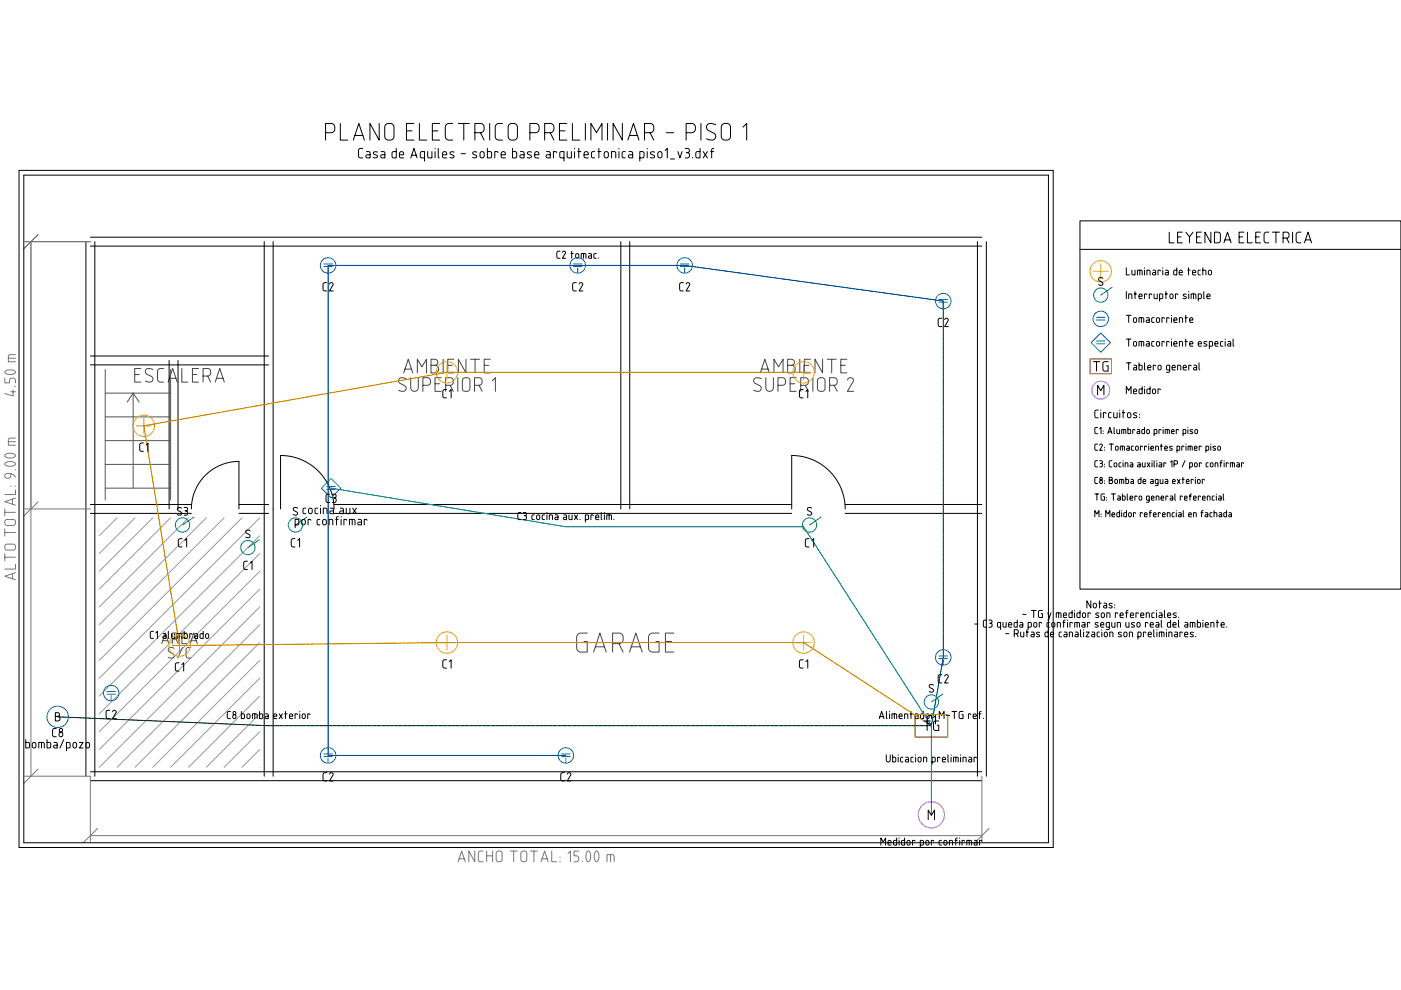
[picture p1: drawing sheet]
<svg xmlns="http://www.w3.org/2000/svg" width="297mm" height="210mm" viewBox="0 0 297 210" stroke-linecap="round" stroke-linejoin="round" font-family="sans-serif">
<g fill="none" stroke="#444" stroke-width=".21">
<path d="M28.6 79.4h.9M29.8 78.1h-1.2v2.9h1.2M32.4 78.4a.98 .98 0 0 0-1.6 .2l.2 .6 1.1 .6a.65 .65 0 0 1 .3 .8 .65 .65 0 0 1-.8 .4l-.8-.2M34.7 78.1h-.7a.64 .64 0 0 0-.6 .7v1.6a.64 .64 0 0 0 .6 .6h.7M38.5 78.1v2.9h1.3M40.8 79.4h1M42.1 78.1h-1.3v2.9h1.3M43.1 79.7h.9a.64 .64 0 0 0 .7-.6v-.3a.64 .64 0 0 0-.7-.7h-.9v2.9M44 79.7l.7 1.3M85.6 79.1l1-2.9 .9 2.9M85.9 78.3h1.4M88.5 79.1v-2.9l1 1.6 .9-1.6v2.9"/>
<path d="M91.4 77.5h.8a.81 .81 0 0 1 .8 .8 .81 .81 0 0 1-.8 .8h-.8v-2.9h.8a.64 .64 0 0 1 .6 .6 .64 .64 0 0 1-.6 .7M94 76.2v2.9M94.9 77.5h1M96.2 76.2h-1.3v2.9h1.3M98.8 76.2v2.9l-1.6-2.9v2.9M99.8 76.2h1.9M100.7 76.2v2.9M102.7 77.5h.9M103.9 76.2h-1.2v2.9h1.2M161.2 79.1l1-2.9 .9 2.9M161.5 78.3h1.4M164.1 79.1v-2.9l1 1.6 .9-1.6v2.9"/>
<path d="M167 77.5h.8a.81 .81 0 0 1 .8 .8 .81 .81 0 0 1-.8 .8h-.8v-2.9h.8a.64 .64 0 0 1 .6 .6 .64 .64 0 0 1-.6 .7M169.6 76.2v2.9M170.5 77.5h1M171.8 76.2h-1.3v2.9h1.3M174.4 76.2v2.9l-1.6-2.9v2.9M175.4 76.2h1.9M176.3 76.2v2.9M178.3 77.5h.9M179.6 76.2h-1.3v2.9h1.3M35.6 81l1-2.9 1 2.9M35.9 80.2h1.4M45.6 81l1-2.9 1 2.9"/>
<path d="M45.9 80.2h1.4M86.1 80.3a.98 .98 0 0 0-1.6 .2l.2 .7 1.1 .6a.65 .65 0 0 1 .3 .8 .65 .65 0 0 1-.8 .4l-.8-.3M87.1 80.1v2.1a.81 .81 0 0 0 .8 .8 .81 .81 0 0 0 .8-.8v-2.1M89.7 81.7h.9a.64 .64 0 0 0 .7-.7v-.3a.64 .64 0 0 0-.7-.6h-.9v2.9M92.2 81.4h1M93.5 80.1h-1.3v2.9h1.3M94.5 81.7h1a.64 .64 0 0 0 .6-.7v-.3a.64 .64 0 0 0-.6-.6h-1v2.9M95.5 81.7l.6 1.3M97.1 80.1v2.9M98.2 80.3l.8-.2a.64 .64 0 0 1 .6 .6v1.6a.64 .64 0 0 1-.6 .7h-.3a.64 .64 0 0 1-.7-.7v-1.6zM100.6 81.7h1a.64 .64 0 0 0 .6-.7v-.3a.64 .64 0 0 0-.6-.6h-1v2.9M101.6 81.7l.6 1.3"/>
<path d="M104.4 80.7l.6-.6v2.9M161.4 80.3a.98 .98 0 0 0-1.6 .2l.2 .7 1 .6a.65 .65 0 0 1 .4 .8 .65 .65 0 0 1-.8 .4l-.8-.3M162.4 80.1v2.1a.81 .81 0 0 0 .8 .8 .81 .81 0 0 0 .8-.8v-2.1M164.9 81.7h1a.64 .64 0 0 0 .7-.7v-.3a.64 .64 0 0 0-.7-.6h-1v2.9M167.5 81.4h1M168.8 80.1h-1.3v2.9h1.3M169.8 81.7h.9a.64 .64 0 0 0 .7-.7v-.3a.64 .64 0 0 0-.7-.6h-.9v2.9M170.7 81.7l.7 1.3M172.3 80.1v2.9M173.5 80.3l.8-.2a.64 .64 0 0 1 .6 .6v1.6a.64 .64 0 0 1-.6 .7h-.3a.64 .64 0 0 1-.7-.7v-1.6zM175.9 81.7h1a.64 .64 0 0 0 .6-.7v-.3a.64 .64 0 0 0-.6-.6h-1v2.9M176.9 81.7l.6 1.3"/>
<path d="M179.7 80.6a.63 .63 0 0 1 .7-.5 .63 .63 0 0 1 .5 .7l-1.2 2.2h1.3M124.5 134.2h-1.3a.9 .9 0 0 0-.9 .9v2.3a.9 .9 0 0 0 .9 .9h1.3v-2.3h-.7M125.9 138.3l1.3-4.1 1.3 4.1M126.2 137.1h2M129.9 136.5h1.3a.9 .9 0 0 0 .9-.9v-.5a.9 .9 0 0 0-.9-.9h-1.3v4.1M131.2 136.5l.9 1.8M133.5 138.3l1.3-4.1 1.4 4.1M133.8 137.1h2M139.7 134.2h-1.3a.9 .9 0 0 0-.9 .9v2.3a.9 .9 0 0 0 .9 .9h1.3v-2.3h-.6M141.1 136h1.3M142.9 134.2h-1.8v4.1h1.8"/>
</g>
<g fill="none" stroke="#000" stroke-width=".21">
<path d="M4 36.1h219.3v143.6h-219.3zM5 37.1h217.3v141.6h-217.3zM69 28.1h1.2a.78 .78 0 0 0 .8-.7v-.4a.78 .78 0 0 0-.8-.8h-1.2v3.5M72.2 26.2v3.5h1.5M74.9 29.7l1.2-3.5 1.2 3.5M75.2 28.7h1.7M76.9 31.5h-.7l-.2 .4 .1 1.3 .2 .3h.6M77.7 32.1l.6 .1 .2 .3v1l-.8-.1-.1-.3 .1-.2 .8-.1M80 32.3l-.4-.1-.4 .1v.3l.7 .4 .1 .2-.3 .3-.6-.1M80.4 26.2v3.5l-2-3.5v3.5M80.8 32.1l.6 .1 .2 .3v1l-.8-.1-.1-.3 .1-.2 .8-.1M81.8 26.4l.4-.2h.5a.78 .78 0 0 1 .8 .8v1.9a.78 .78 0 0 1-.8 .8h-.3a.78 .78 0 0 1-.8-.8v-2z"/>
<path d="M84 31.5v2l-.7-.1-.2-.2 .1-.9 .2-.2h.6M84.7 32.8h.9l-.2-.6-.4-.1-.2 .2-.1 .9 .2 .3h.7M86.2 27.7h1.2M87.1 33.5l.7-2 .6 2M87.3 32.9h1M87.7 26.2h-1.5v3.5h1.5M88.9 26.2v3.5h1.6M90 33.5h-.6l-.2-.2-.1-.9 .2-.2 .7-.1v2.1M90.7 32.1v1.1l.3 .3h.6v-1.4M91.7 27.7h1.1M92.2 31.5v.1M92.2 32.1v1.4"/>
<path d="M92.9 31.5v1.8l.2 .2M93.2 26.2h-1.5v3.5h1.5M93.8 32.8h.9l-.2-.6-.3-.1-.3 .2-.1 .9 .3 .3h.6M96 26.2h-.8a.78 .78 0 0 0-.8 .8v1.9a.78 .78 0 0 0 .8 .8h.8M96.3 32.3l-.5-.1-.3 .1v.3l.7 .4 .1 .2-.3 .3-.6-.1M97.2 26.2h2.3M97.8 32.6h.9M98.3 26.2v3.5M100.7 28.1h1.2a.78 .78 0 0 0 .7-.7v-.4a.78 .78 0 0 0-.7-.8h-1.2v3.5M101.1 32.3l-.4-.1-.4 .1v.3l.7 .4 .1 .2-.3 .3-.6-.1M101.9 28.1l.7 1.6M101.9 32.3l.4-.2 .3 .3 .1 .7-.3 .3h-.4l-.2-.2z"/>
<path d="M103.3 31.5v2l.8-.1 .1-.2v-.9l-.2-.2h-.7M103.8 26.2v3.5M105.6 32.4l-.2-.3h-.5v1.4M106.2 32.8h.9l-.2-.6-.3-.1-.3 .2v.9l.2 .3h.6M106.6 26.2h-.8a.78 .78 0 0 0-.8 .8v1.9a.78 .78 0 0 0 .8 .8h.8M108 26.4l.4-.2h.5a.78 .78 0 0 1 .8 .8v1.9a.78 .78 0 0 1-.8 .8h-.4a.78 .78 0 0 1-.8-.8v-2zM108.7 31.5v2l.7-.1 .2-.2-.1-.9-.2-.2h-.6M110.3 32.1l.6 .1 .2 .3v1l-.8-.1-.1-.3 .1-.2 .8-.1M112.3 28.1h1.2a.78 .78 0 0 0 .8-.7v-.4a.78 .78 0 0 0-.8-.8h-1.2v3.5M112.7 32.3l-.4-.1-.4 .1v.3l.7 .4 .1 .2-.3 .3-.6-.1M113.4 32.8h.9l-.2-.6-.4-.1-.3 .2v.9l.2 .3h.7M115.5 28.1h1.2a.78 .78 0 0 0 .7-.7v-.4a.78 .78 0 0 0-.7-.8h-1.2v3.5"/>
<path d="M115.9 32.1l.6 .1 .2 .3v1l-.8-.1-.1-.3 .1-.2 .8-.1M116.7 28.1l.7 1.6M118 32.4l-.1-.3h-.6v1.4M118.6 27.7h1.2M119.6 33.5h-.6l-.3-.2v-.9l.2-.2 .7-.1v2.1M120.2 26.2h-1.6v3.5h1.6M120.2 32.1l.1 1.1 .3 .3h.5v-1.4M121.4 26.2v3.5h1.5M121.8 31.5v.1M121.8 32.1v1.4M122.5 32.1h.7M122.7 31.5v2"/>
<path d="M123.8 32.8h.9l-.2-.6-.3-.1-.3 .2-.1 .9 .3 .3h.6M124.1 26.2v3.5M125.3 29.7v-3.5l1.2 1.9 1.1-1.9v3.5M126.1 32.1l-.5 .1-.2 .3 .1 .8 .6 .2M126.7 32.1h.7M127 31.5v2M128.2 32.3l.4-.2 .4 .3v.7l-.3 .3h-.3l-.3-.2zM128.8 26.2v3.5M129.7 33.5v-1.4l.8 .2 .1 1.2M131.2 31.5v.1M131.2 32.1v1.4M131.9 26.2v3.5l-1.9-3.5v3.5"/>
<path d="M132.6 32.1l-.5 .1-.2 .3 .1 .8 .6 .2M133.1 29.7l1.2-3.5 1.2 3.5M133.4 32.1l.5 .1 .2 .3v1l-.7-.1-.2-.3 .2-.2 .7-.1M133.5 28.7h1.6M135.7 33.5h.6l.2-.2v-.9l-.1-.2-.7-.1v2.1M136.7 28.1h1.1a.78 .78 0 0 0 .8-.7v-.4a.78 .78 0 0 0-.8-.8h-1.1v3.5M137.2 31.5v.1M137.2 32.1v1.4M137.8 28.1l.8 1.6M138.8 32.3l-.4-.1-.4 .1v.3l.7 .4 .1 .2-.3 .3-.6-.1M139.6 32.3l.4-.2 .3 .3v.7l-.2 .3h-.4l-.2-.2zM141 31.9l.5-.4v2"/>
<path d="M141.3 28.1h1.5M142.1 33.7h.9M143.7 32.1l.5 1.4 .4-1.4M145.3 31.5h.6l.3 .4-.2 .3-.3 .2 .4 .2v.6l-.2 .3h-.6M145.5 28.1h1.1a.78 .78 0 0 0 .8-.7v-.4a.78 .78 0 0 0-.8-.8h-1.1v3.5M145.5 32.4h.2M146.9 33.4v.1M148.4 31.5v2l-.7-.1-.2-.2 .1-.9 .2-.2h.6M148.6 26.2v3.5M149.1 32.1l.9 1.4M150 32.1l-.9 1.4M150.7 32.1h.6"/>
<path d="M151.3 31.5h-.3l-.1 .2v1.8M151.7 26.5a1.3 1.3 0 0 0-1.8 .1 .78 .78 0 0 0 .3 1.1l1.1 .5a.84 .84 0 0 1 .3 1.2 .84 .84 0 0 1-1.2 .2l-.6-.2M153.2 26.4l.4-.2h.5a.78 .78 0 0 1 .8 .8v1.9a.78 .78 0 0 1-.8 .8h-.4a.78 .78 0 0 1-.8-.8v-2zM157.5 27l.8-.8v3.5M18.2 51.2v113.4M19.2 52.2h189M19.2 50.3h189M20.1 51.2v113.4M56 51.2v113.4M57.9 51.2v113.4M69.3 59.9l-.6 .1-.2 .3v1.2l.3 .2h.5M118.7 53.3h-.5l-.1 .3v1l.6 .2"/>
<path d="M119.2 53.5l.4-.2 .3 .3-.7 1.2h.7M121 53.8h.5M121.2 53.3v1.5M122.1 53.9l.4-.1 .2 .2v.5l-.2 .2-.4-.1zM122.2 59.9l-.6 .1-.2 .3 .1 1.2 .2 .2h.5M123.2 54.8v-1h1v1M123.7 53.8v1M124.8 53.8h.5l.1 .2v.8l-.6-.1v-.4h.6M126.4 53.8h-.4l-.1 .2 .1 .7 .4 .1M126.9 54.7v.1M131.6 51.2v56.7M133.5 51.2v56.7"/>
<path d="M144.9 59.9l-.6 .1-.2 .3v1.2l.3 .2h.5M207.2 51.2v113.4M209.1 51.2v113.4M229 46.8h68v78.1h-68zM229 52.9h68M233.8 59a.53 .53 0 0 0-.9 .1l.1 .4 .8 .4v.4a.57 .57 0 0 1-.9 .1M238.8 56.8v1.5h.7M240 57.3v.8l.2 .2h.4v-1M241.2 58.3v-1l.9 .1 .1 .9M241.7 57.3v1M242.7 56.8v.1M242.7 57.3v1"/>
<path d="M243.2 58.3v-1l.6 .1v.9M244.4 57.3h.5l.1 .2v.8l-.6-.1v-.4h.6M246 57.5l-.1-.2h-.4v1M246.5 56.8v.1M246.5 57.3v1M247.1 57.3h.5l.1 .2v.8l-.6-.1v-.4h.6M247.9 49.2v2.3h1M249.5 56.8v1.5h-.5l-.2-.2 .1-.7 .6-.1M249.7 50.2h.7M250 57.8h.7l-.2-.5-.4 .1-.1 .7 .2 .2h.5M250.7 49.2h-1v2.3h1M251.4 49.2l.8 1v1.3"/>
<path d="M251.8 57.3h.5M252 56.8v1.5M252.8 57.8h.7l-.1-.5-.5 .1-.1 .7 .2 .2h.5M252.9 49.2l-.7 1M253.7 50.2h.8M254.5 57.3h-.4l-.1 .2v.7l.5 .1M254.7 49.2h-1v2.3h1M255 57.3l.6 .1 .1 .9M255 56.8v1.5M256.3 57.4l.3-.1 .2 .2 .1 .5-.2 .3-.5-.2zM256.7 49.2v2.3l-1.2-2.3v2.3M257.5 49.2h.8l.4 .3v1.6l-.3 .4h-.9z"/>
<path d="M259.5 51.5l.8-2.3 .7 2.3M259.7 50.9h1.1M262.7 50.2h.8M263.7 49.2h-1v2.3h1M264.5 49.2v2.3h1M266.2 50.2h.8M267.2 49.2h-1v2.3h1M269 49.2l-.7 .1-.3 .4 .1 1.5 .3 .3h.6M269.8 49.2h1.5M270.5 49.2v2.3M272 50.5l1.1-.2 .2-.6-.2-.3-1.1-.2v2.3M272.8 50.5l.5 1"/>
<path d="M274.1 49.2v2.3M275.8 49.2l-.7 .1-.3 .4 .1 1.5 .3 .3h.6M276.6 51.5l.7-2.3 .8 2.3M276.8 50.9h1.1M19.2 77.4h37.8M19.2 75.5h37.8M35.9 76.4v31.5M37.7 76.4v31.5M69.9 60.2l.4-.3 .3 .4-.7 1.4h.7M122.8 60.2l.4-.3 .4 .4-.8 1.4h.8M145.5 60.2l.4-.3 .4 .4-.8 1.4h.8M199.7 67.5h-.6l-.2 .4 .1 1.1 .2 .2h.5"/>
<path d="M200.3 67.8l.4-.3 .4 .4-.8 1.3h.8M231.8 76.7h1.4M232.5 76.7v2M235 76.7h-.8l-.3 .3-.1 1.3 .3 .3 .9 .1v-1.1h-.4M238.8 61.8v1.5M238.8 66.9h1M238.8 71.9h1M238.8 76.9h1M239.3 63.3v-1l.6 .1 .1 .9M239.3 66.9v1.5M239.3 71.9v1.5M239.3 76.9v1.5"/>
<path d="M240.4 77.4l.4 .1 .2 .2v.7h-.6v-.4l.6-.1M240.4 67.5l.3-.1 .3 .2v.5l-.2 .2-.5-.1zM240.4 72.5l.3-.1 .3 .2v.5l-.2 .3-.5-.2zM240.5 62.3h.5M240.6 61.8v1.5M241.5 62.8h.7l-.2-.4-.5 .1v.6l.2 .2h.5M241.5 68.4v-1h.9l.1 1M241.5 73.4v-1l.9 .1 .1 .9M241.5 76.9v1.5h.5l.2-.2-.1-.6-.6-.2M242 67.4v1M242 72.4v1M242.7 76.9v1.4l.1 .1"/>
<path d="M243.1 67.4h.4l.2 .2v.8l-.6-.1v-.4h.6M243.1 72.4h.4l.2 .2v.8l-.6-.1v-.3l.6-.1M243.2 62.5l-.2-.2h-.3v1M243.3 77.9h.7l-.1-.4-.5 .1-.1 .6 .2 .2h.5M244.2 62.5l-.1-.2h-.4v1M244.7 62.3v.8l.2 .2h.5v-1M244.7 67.4h-.4l-.1 .2v.7l.5 .1M244.7 72.4h-.4l-.1 .2v.7l.5 .1M245 77.6l-.1-.2h-.4v1M245.3 67.5l.3-.1 .2 .2 .1 .5-.2 .2-.5-.1zM245.3 72.5l.3-.1 .2 .2 .1 .5-.2 .3-.5-.2zM245.6 77.5l.3-.1 .3 .2v.6l-.2 .2-.5-.2z"/>
<path d="M245.9 63.3l.6-.1v-.7l-.1-.2h-.5v1.5M246.9 67.5l-.2-.1h-.3v1M246.9 72.6l-.2-.2h-.3v1M247 62.3h.5M247.2 61.8v1.5M247.9 67.5l-.1-.1h-.4v1M247.9 72.6l-.1-.2h-.4v1M248 78.4l-.6-.1-.1-.6 .2-.2 .5-.1v1.3l-.2 .2h-.5M248.1 62.4l.3-.1 .3 .2v.6l-.2 .2-.4-.2zM248.4 66.9h.1M248.4 67.4v1M248.4 71.9v.1"/>
<path d="M248.4 72.4v1M248.5 77.9h.7l-.2-.4-.4 .1-.1 .6 .2 .2h.5M248.9 67.9h.7l-.2-.5-.5 .1v.7l.2 .2h.5M248.9 72.9h.7l-.2-.4h-.5v.7l.2 .2h.5M249.7 78.4v-1l.6 .1 .1 .9M249.7 62.5l-.1-.2h-.4v1M250.1 68.4v-1l.6 .1v.9M250.1 73.4v-1l.6 .1v.9M250.9 77.9h.6l-.1-.4-.5 .1v.6l.1 .2h.5M251.2 67.4h.5M251.2 72.4h.5M251.4 66.9v1.5"/>
<path d="M251.4 71.9v1.5M251.5 62.4h-.6v.3l.6 .4-.2 .2h-.4M252 61.8v.1M252 62.3v1M252.2 67.9h.7l-.1-.5-.5 .1-.1 .7 .2 .2h.5M252.2 72.9h.7l-.1-.4h-.5l-.1 .7 .2 .2h.5M252.5 63.3v-1l1 .1v.9M252.5 77.6l-.1-.2h-.4v1M253 62.3v1M253.1 77.4l.5 .1 .1 .2v.7h-.6v-.4l.6-.1M254 63.3l.7-.1v-.7l-.1-.2h-.6v1.5M254 72.9h.7l-.1-.4h-.5v.7l.1 .2h.5"/>
<path d="M254.2 76.9v1.4l.2 .1M255.2 61.8v1.4l.2 .1M255.9 62.8h.7l-.2-.4-.4 .1-.1 .6 .2 .2h.5M255.9 72.5h-.6v.3l.6 .4-.2 .2-.5-.1M256.4 73.4l.6-.1 .1-.7-.2-.2h-.5v1.5M257.6 72.9h.6l-.1-.4h-.5v.7l.2 .2h.4M259.3 72.4h-.4l-.1 .2v.7l.5 .1M259.8 71.9v.1M259.8 72.4v1M260.3 72.4h.5l.1 .2v.8l-.5-.1v-.3l.5-.1M261.4 71.9v1.4l.2 .1M30.4 93.9l-.6 .1-.2 .3 .1 1.2 .2 .2h.5"/>
<path d="M31 94.3l.4-.4v1.8M94.7 82.6h-.6l-.2 .4v1.2l.3 .1 .5 .1M95.3 83l.3-.4v1.8M170.3 82.6h-.6l-.2 .4v1.2l.3 .1 .5 .1M170.9 83l.4-.4v1.8M232.7 83.7v-2l.7 1.1 .7-1.1v2M232.7 90.6l-.4 .1-.2 .2 .1 .9 .5 .1M232.7 94.1l-.4 .1-.2 .2 .1 .9 .5 .2M232.7 97.7h-.4l-.2 .3 .1 .8 .5 .2M232.9 86.9l-.6 .1-.2 .3 .1 1.1 .2 .2h.5M233.2 90.9l.2-.3v1.3M233.2 97.7h.4l.1 .3-.3 .3 .3 .1v.4l-.5 .2"/>
<path d="M233.2 94.4l.3-.2 .2 .2-.5 1.1h.5M233.3 98.3h.1M233.4 86.9v.1M233.4 87.5v1.1M233.9 91.4h.1M233.9 91.9h.1M234.2 94.9v.1M234.2 95.4v.1M234.2 98.4v.1M234.2 98.9v.1M234.5 87.7l-.1-.2h-.5v1.1M234.9 91.9l.4-1.3 .5 1.3"/>
<path d="M235 91.6h.6M235.2 94.1h.9M235.6 87.5h-.4l-.2 .3 .1 .7 .5 .1M235.6 94.1v1.4M235.8 97.7h-.5l-.1 .3v.8l.6 .2M236.1 87.5v.9l.3 .2h.5v-1.1M236.2 90.6v1.2l.1 .1M236.3 98.2l.3-.1 .2 .2v.5l-.2 .2-.4-.2zM236.6 94.7l.2-.1 .3 .2v.4l-.2 .2-.4-.1zM236.8 91.1v.7l.2 .1h.4v-.8M237.4 86.9v.1M237.4 87.5v1.1"/>
<path d="M237.5 95.5v-.9l.8 .1 .1 .8M237.7 98.1h-.4l-.1 .2 .1 .6 .4 .1M237.8 91.9v-.8h.8l.1 .8M237.9 87.5h.6M238 94.6v.9M238.1 97.7h.1M238.1 98.1v.9M238.1 86.9v1.7M238.3 91.1v.8M238.6 99v-.9l.5 .1v.8M238.8 83.5v-1.5l.5 .8 .5-.8v1.5M238.9 94.6h.4l.1 .2v.7l-.5-.1v-.3l.5-.1"/>
<path d="M239.1 90.6v1.3h.5l.1-.7-.6-.1M239.1 87.6l.4-.1 .2 .2 .1 .6-.3 .2h-.2l-.2-.1zM239.7 98.1h.3l.2 .2v.7l-.5-.1v-.3h.5M240.3 83h.7l-.2-.5-.4 .1-.1 .7 .2 .2h.5M240.3 94.6h-.3l-.1 .2v.6l.4 .1M240.6 91.2l-.4-.1v.8M240.8 94.7l.3-.1 .2 .2v.4l-.1 .2-.4-.1zM241 87.6h-.6v.3l.5 .3 .1 .1-.2 .3-.5-.1M241.1 91.1h.4l.1 .2v.6h-.5v-.3l.5-.1M241.2 98.1h.4l.2 .2v.7l-.6-.1v-.3h.6M241.6 87.8v.1M241.6 88.5v.1"/>
<path d="M242.2 82v1.5l-.6-.1-.1-.2v-.6l.7-.1M242.2 98.1v.7l.2 .2h.4v-.9M242.2 94.7l-.4-.1v.9M242.7 82h.1M242.7 82.5v1M242.7 90.6v1.3h-.5l-.1-.7 .6-.1M243.1 94.7l-.4-.1v.9M243.2 91.2l.3-.1 .2 .1v.5l-.2 .2-.4-.1zM243.2 98.1l.6 .9M243.6 94.1v.1M243.6 94.6v.9M243.8 98.1l-.6 .9"/>
<path d="M243.8 82v1.5l-.5-.1-.1-.2v-.6l.6-.1M244 95h.6l-.1-.4-.5 .1v.6l.2 .2h.4M244.3 97.7h.1M244.3 98.1v.9M244.4 82.6l.3-.1 .3 .2v.5l-.2 .3-.4-.2zM244.7 91.9l.6-.1-.1-.7h-.5v1.3M244.7 97.7v1.2l.1 .1M245 95.5v-.9l.6 .1v.8M245.3 97.7h.1M245.3 98.1v.9M245.8 98.1h.4l.1 .2v.7l-.5-.1v-.3h.5M246 82.6l-.1-.1h-.4v1"/>
<path d="M246.1 94.6h.4M246.2 91.2l-.5-.1v.8M246.2 94.1v1.4M246.6 90.6v.1M246.6 91.1v.8M246.9 95h.6l-.1-.4-.4 .1-.1 .6 .2 .2h.4M247 91.9v-.8h.9v.8M247.2 98.3l-.4-.2v.9M247.5 91.1v.8M248.2 98l.3-.3v1.3M248.4 91.5h.6l-.2-.4-.4 .1v.6l.1 .1h.5M248.6 94.7h-.6v.2l.5 .4-.1 .2-.4-.1"/>
<path d="M248.9 98.4l.7-.1v-.5l-.7-.1v1.3M249.5 95.5l.6-.1-.1-.8h-.5v1.3M249.8 91.2l-.4-.1v.8M250.8 91.9l.6-.1-.1-.7h-.5v1.3M251 94.7l-.4-.1v.9M251.2 97.7l-.6 1.3M251.5 94.1v.1M251.5 94.6v.9M251.9 90.6v.1M251.9 91.1v.8M251.9 95.5v-.9l.8 .1 .1 .8M252.2 99l.6-.1-.1-.8h-.5v1.3"/>
<path d="M252.3 94.6v.9M252.9 91.1l-.6 .1 .1 .2 .5 .4-.2 .1h-.4M253.2 95h.6l-.1-.4-.4 .1-.1 .6 .2 .2h.4M253.3 98.2l.3-.1 .2 .2v.5l-.1 .2-.4-.2zM253.4 91.2l.3-.1 .2 .1v.5l-.2 .2-.3-.1zM254.7 94.7l-.5-.1v.9M254.7 98.3l-.4-.2v.9M255.7 95.5l.5-.1v-.8h-.5v1.3M256.2 98.1h-.4l-.1 .2 .1 .6 .4 .1M256.7 98.2l.3-.1 .2 .2v.5l-.2 .2-.4-.2zM256.7 94.1v.1M256.7 94.6v.9"/>
<path d="M257.6 99v-.9l.6 .1v.8M257.7 94.7h-.5v.2l.5 .4-.2 .2-.3-.1M258.3 94.7l.2-.1 .2 .2 .1 .4-.2 .2-.4-.1zM258.7 98.1h.4M259.1 97.7l-.3 .2v1.1M259.5 97.7h.1M259.5 98.1v.9M260.4 98.3l-.4-.2v.9M260.9 99v-.9l.8 .1v.8M261.3 98.1v.9M262.3 98.1h.3l.2 .2v.7l-.5-.1v-.3h.5M263.7 98.3l-.5-.2v.9"/>
<path d="M19.2 108.9h21.4M19.2 107h21.4M38.5 107.7a.53 .53 0 0 0-.9 .2l.1 .3 .7 .5 .1 .3a.57 .57 0 0 1-.9 .1M38.6 114.2l-.6 .1-.2 .3 .1 1.2 .2 .2h.5M39.1 107.6h.5l.2 .4-.1 .2-.3 .1 .4 .2-.1 .5-.2 .2h-.4M39.2 114.6l.4-.4v1.8M39.2 108.3h.2M40.6 107.9l.2-2 .6-1.9 .9-1.7 1.2-1.5 1.6-1.3 1.7-.9 1.9-.6 2-.2v10.1M50.7 108.9h6.3M50.7 107h6.3M52.5 119h-.6l-.2 .4v1.1l.2 .2 .6 .1M53 112.5a.53 .53 0 0 0-.9 .2l.1 .3 .7 .4 .1 .4a.57 .57 0 0 1-.9 .1"/>
<path d="M53 119.4l.4-.4v1.8M59.5 107.9v-11.3l2.2 .2 2.1 .6 2 1.1 1.7 1.4 1.4 1.7 1.1 2 .6 2.1 .2 2.2M62.5 114.2l-.5 .1-.2 .3v1.2l.2 .2h.5M62.6 111.3l.7-.2 .1-.7-.2-.2-.6-.1v1.8M63.1 107.7a.53 .53 0 0 0-.9 .2l.1 .3 .7 .5v.3a.57 .57 0 0 1-.8 .1M63.1 114.6l.4-.4v1.8M64.1 110.2l.3-.1 .3 .3v.6l-.2 .3h-.3l-.2-.2zM64.8 107.7l-.4 .1-.2 .2 .1 .8 .5 .1M65.5 107.9l.4-.2 .3 .3v.6l-.2 .3h-.3l-.3-.2zM65.9 110.3l-.1-.2h-.5v1.2M67.4 107.7l-.5 .1-.1 .2v.8l.6 .1M67.8 110.1l-.4 .1-.2 .2 .1 .8 .5 .1"/>
<path d="M68 107.2h.1M68 107.7v1.2M68.5 110.2l.4-.1 .3 .3v.6l-.3 .3h-.3l-.2-.2zM68.6 108.9v-1.2l.7 .2v1M69.8 111.3v-1.2l.7 .2 .1 1M69.9 104.8h-.6l-.2 .4 .1 1.1 .2 .2h.5M70 107.7l.5 .1 .2 .2v.9l-.7-.1-.1-.2 .1-.2 .7-.1M70.5 104.8h.6l.2 .4-.1 .2-.3 .2 .3 .2v.5l-.2 .2h-.5M70.7 105.6h.2M70.8 108.9h97.1M70.8 107h97.1M71.2 110.1h.5"/>
<path d="M71.7 109.5l-.3 .3-.1 1.5M72.1 107.7l.5 .1 .2 .2v.9l-.7-.1-.1-.2 .1-.2 .7-.1M72.3 109.5v.1M72.3 110.1v1.2M73.4 107.7v1l.3 .2h.5v-1.2M73.5 110.3l-.1-.2h-.5v1.2M74.1 111.3v-1.2l1.1 .1 .1 1.1M74.7 110.1v1.2M74.8 107.7l.8 1.2M75.6 107.7l-.8 1.2M76 110.1h.5l.1 .3v.9l-.6-.1-.1-.2 .1-.2 .6-.1M76.1 108.8v.1"/>
<path d="M77.8 110.3l-.1-.2h-.5v1.2M110.5 108.7h-.5l-.2 .3v1l.7 .2M111 108.7h.5l.1 .3-.3 .3 .3 .2v.5l-.6 .2M111.1 109.3h.2M113.3 109.2h-.4l-.1 .2v.7l.5 .1M113.9 109.3l.3-.1 .2 .2v.5l-.2 .2-.4-.1zM115.5 109.2h-.4l-.1 .2v.7l.5 .1M116 108.7h.1M116 109.2v1M116.5 110.2v-1l.6 .1v.9M117.7 109.2h.5l.1 .2v.8l-.6-.1v-.4h.6M119.5 109.2h.5l.1 .2v.8l-.6-.1v-.4h.6"/>
<path d="M120.6 109.2v.8l.3 .2h.4v-1M121.8 109.2l.7 1M122.5 109.2l-.7 1M123 110.1v.1M124.1 110.2l.6-.2 .1-.6-.2-.2h-.5v1.5M125.8 109.3l-.1-.1h-.4v1M126.3 109.7h.7l-.2-.5-.5 .1v.7l.2 .2h.5M127.5 108.7v1.3l.1 .2M128.1 108.7h.1M128.1 109.2v1M128.6 110.2v-1h1l.1 1M129.1 109.2v1"/>
<path d="M130.2 110.1v.1M167.9 107.9v-11.3l2.2 .2 2.1 .6 2 1.1 1.7 1.4 1.4 1.7 1 2 .7 2.1 .2 2.2M171.5 114.2l-.5 .1-.2 .3v1.2l.2 .2h.5M172.1 107.7a.53 .53 0 0 0-.9 .2l.1 .3 .7 .5v.3a.57 .57 0 0 1-.8 .1M172.1 114.6l.4-.4v1.8M179.2 108.9h29M179.2 107h29M232.1 109.6v-1.3l.5 .7 .4-.7v1.3M232.1 104.7h.9M232.6 104.7v1.4M232.7 101.2h-.4l-.2 .3 .1 .9 .5 .1M233.4 109v.1"/>
<path d="M233.4 109.5v.1M234.2 104.7h-.5l-.2 .2-.1 .9 .2 .2 .6 .1v-.8h-.2M234.2 101.9v.1M234.2 102.5h.1M234.4 109.6v-1.3l.5 .7 .4-.7v1.3M234.6 105.5h.1M234.6 106v.1M235.2 101.8h.5l.2 .2v.3l-.3 .2h-.4v-1.3l.6 .1v.3l-.3 .2M235.6 104.7h.9M235.8 109.1h.5l-.1-.4-.4 .1v.6l.1 .2h.4M236.1 104.7v1.4M236.4 101.7l.3-.1 .2 .2v.5l-.1 .2-.4-.2z"/>
<path d="M237 105.2h.4l.1 .2v.7l-.5-.1v-.3l.5-.1M237.4 102.5v-.9l.8 .1 .1 .8M237.4 108.3v1.3h-.5l-.1-.8 .6-.1M237.8 101.6v.9M237.8 108.3h.1M237.8 108.7v.9M238 104.7v1.4l.4-.1 .1-.7-.5-.1M238.7 101.2v1.3h.5l.1-.7-.6-.2M238.8 108.3v1.3h-.4l-.1-.8 .5-.1M239 104.7v1.2l.1 .2M239.4 108.8l.2-.1 .3 .2v.4l-.2 .3-.4-.2zM239.6 105.6h.6l-.2-.4-.4 .1v.6l.1 .1 .5 .1"/>
<path d="M239.8 101.6l.4 .1 .1 .2v.6h-.5v-.4h.5M240.8 108.8l-.5-.1v.9M241.1 105.3l-.5-.1v.9M241.6 105.3l.2-.1 .3 .2v.4l-.2 .2-.4-.1zM241.9 101.2v1.3h-.5l-.1-.7 .6-.2M242.2 108.8l-.4-.1v.9M242.3 102.1h.6l-.1-.4-.4 .1-.1 .5 .2 .2h.4M242.6 109.1h.6l-.1-.4-.4 .1-.1 .6 .2 .2h.4M243.7 106.1l-.6-.2 .1-.7h.5v1.1l-.2 .2h-.4M243.7 108.7h.4M244 101.6l.4 .1 .1 .2v.6h-.5v-.4h.5M244.1 105.6h.6l-.1-.4-.4 .1-.1 .6 .2 .1 .4 .1"/>
<path d="M244.1 108.3l-.3 .1v1.2M244.5 109.1h.6l-.1-.4-.4 .1-.1 .6 .2 .2h.4M245.1 106.1v-.9l.6 .1v.8M245.5 102.5l-.5-.1 .1-.7 .4-.1v1.2l-.1 .2h-.5M246 101.6v.7l.2 .2h.4v-.9M246 108.8l-.4-.1v.9M246.2 105.6h.6l-.2-.4-.4 .1v.6l.1 .1 .5 .1M246.5 109.1h.5l-.1-.4-.4 .1v.6l.1 .2h.4M247.1 101.6l.4 .1 .1 .2v.6h-.5v-.4h.5M247.5 109.6v-.9l.5 .1 .1 .8M247.6 105.3l-.4-.1v.9M248.1 105.2h.4l.2 .2v.7l-.5-.1v-.3l.5-.1"/>
<path d="M248.6 102.1h.6l-.2-.4-.4 .1v.5l.1 .2h.5M249 108.7h-.4l-.1 .2 .1 .6 .4 .1M249.1 104.7v1.2l.1 .2M249.4 108.3h.1M249.4 108.7v.9M249.6 101.6l.6 .9M249.9 108.7h.4l.1 .2v.7l-.5-.1v-.3l.5-.1M250.2 101.6l-.6 .9M250.6 101.6h.5M250.7 105.3l-.5-.1v.9M250.8 101.2v1.3M250.9 108.3v1.1l.1 .2"/>
<path d="M251.1 105.6h.6l-.1-.4-.4 .1-.1 .6 .2 .1 .4 .1M251.5 102.1h.6l-.1-.4-.4 .1-.1 .5 .2 .2h.4M252 109.1h.6l-.1-.4-.4 .1-.1 .6 .2 .2h.4M252.2 105.2h.4M252.6 104.7l-.3 .2v1.2M253 101.8l-.4-.2v.9M253 105.6h.6l-.1-.4-.4 .1-.1 .6 .2 .1 .4 .1M253 109.6v-.9l.6 .1v.8M253.4 101.2v.1M253.4 101.6v.9M254 101.7l.2-.1 .2 .2 .1 .5-.2 .2-.4-.2zM254.5 105.3l-.4-.1v.9"/>
<path d="M254.6 108.7h.5M254.9 105.6h.6l-.1-.4-.4 .1v.6l.1 .1 .4 .1M255.1 108.3l-.3 .1v1.2M255.4 101.8l-.5-.2v.9M255.6 108.7h.3l.2 .2v.7l-.5-.1v-.3l.5-.1M256 106.1v-.9l.5 .1 .1 .8M257 108.7h-.4l-.1 .2 .1 .6 .4 .1M257.4 108.7l.6 .1v.8M257.4 108.3v1.3M257.4 105.2h-.3l-.1 .2v.6l.4 .1M257.9 104.7v.1M257.9 105.2v.9"/>
<path d="M258.4 105.2h.4l.1 .2v.7l-.5-.1v-.3l.5-.1M258.5 108.7h.4l.1 .2v.7l-.5-.1v-.3l.5-.1M259.4 104.7v1.2l.1 .2M260.1 108.3v1.3h-.5l-.1-.8 .6-.1M260.6 108.7h.3l.2 .2v.7l-.5-.1v-.3l.5-.1M32.5 133.8l-.5 .1-.1 .3v1l.6 .2M33 134.2l.4-.4v1.6M34.6 134.4h.4l.2 .2v.8l-.6-.1v-.4h.6M35.7 133.8v1.4l.2 .2M36.4 134.4v.8l.2 .2h.4v-1M37.5 135.4v-1h1v1M38 134.4v1"/>
<path d="M39 133.8v1.6l.6-.1 .1-.2v-.6l-.7-.1M40.7 134.5l-.1-.1h-.4v1M41.3 134.4h.4l.2 .2v.8l-.6-.1v-.4h.6M43.1 133.8v1.6l-.6-.1-.1-.2v-.6l.7-.1M43.7 134.5l.3-.1 .2 .2 .1 .5-.3 .2-.4-.1zM94.7 139.9h-.6l-.2 .4v1.2l.3 .1 .5 .1M170.3 139.9h-.6l-.2 .4v1.2l.3 .1 .5 .1M206.7 132.3h.7M209.2 131.5h-.5l-.2 .3v1l.7 .2M209.7 131.5h.5l.1 .3-.3 .3 .3 .2v.5l-.6 .2M209.8 132.1h.2M212.1 133l-.6-.2v-.6l.1-.2h.5v1.5"/>
<path d="M212.7 132v.8l.2 .2h.4v-1M213.2 134.3h.7M213.8 132.5h.7l-.1-.5-.5 .1-.1 .7 .2 .2h.5M215 134.3h.8v-.7l-.8-.1v1.5M215.6 134.3l.3 .7M215.7 131.5v1.5h-.6l-.1-.2v-.7l.7-.1M216.3 132h.4l.2 .2v.8l-.6-.1v-.4h.6M216.4 134v.8l.2 .2h.5v-1M216.9 130.3h.6M217.6 134h.5M217.7 133.5v1.5M218 133l.6-.2 .1-.6-.2-.2h-.5v1.5"/>
<path d="M218.7 129.4h1M218.7 134h.4l.1 .3v.7h-.5v-.4l.5-.1M219.2 129.4v1.5M219.3 132.1l.3-.1 .2 .2v.5l-.2 .3-.4-.2zM220.4 134.1h-.6v.3l.6 .4-.2 .2-.4-.1M220.8 132.1l-.1-.1h-.4v1M221 129.4h-.6l-.2 .2v1l.1 .3h.7v-.8h-.2M222.1 129.9l.4 1M222.2 133.5v1.5h-.5l-.1-.2v-.7l.6-.1M222.5 132h-.4l-.1 .2v.7l.5 .1M222.7 134.5h.7l-.1-.4-.5 .1-.1 .6 .2 .2h.5M222.8 129.9l-.5 1.4-.2 .1"/>
<path d="M223.1 132.1l.3-.1 .2 .2 .1 .5-.2 .3-.5-.2zM224 130.9v-1l.9 .1 .1 .9M224.2 133v-1l.6 .1v.9M224.5 129.9v1M225 134h-.3l-.2 .3 .1 .6 .4 .1M225.3 132h.5M225.5 130.4h.6l-.1-.4-.5 .1v.6l.1 .2h.5M225.6 134h.5l.1 .3v.7h-.6v-.4l.6-.1M225.8 131.5l-.3 .2v1.3M226.3 131.5v.1M226.3 132v1M226.7 135v-1l.7 .1v.9"/>
<path d="M227.3 129.4v1.5h-.5l-.2-.2 .1-.6 .6-.2M227.4 132.1l-.2-.1h-.3v1M227.8 129.4v.1M227.8 129.9v1M227.9 133v-1h.9l.1 1M228 134h.4l.2 .3v.7h-.6v-.4l.6-.1M228.4 132v1M229 129.4v1.5h-.5l-.2-.2 .1-.6 .6-.2M229.1 133.5v1.4l.1 .1M229.5 132h.4l.1 .2v.8l-.5-.1v-.4h.5M229.6 130l.3-.1 .2 .2 .1 .6-.2 .2-.5-.2zM229.7 133.5v.1"/>
<path d="M229.7 134v1M230.3 134h.6l-.6 1h.6M231.1 132.1l-.2-.1h-.4v1M231.2 130.1l-.1-.2h-.4v1M231.3 127.4v1.5l-.9-1.5v1.5M231.5 134h.4l.2 .3v.7h-.6v-.4l.6-.1M231.9 128l.3-.1 .2 .2 .1 .5-.2 .3-.5-.2zM232.9 132.1h-.7v.3l.6 .4-.2 .2-.4-.1M233 127.9h.5M233 130l-.6 .1v.2l.6 .4-.2 .2h-.5M233.1 134h-.4l-.1 .3v.6l.5 .1M233.1 127.4v1.5"/>
<path d="M233.4 132.5h.6l-.1-.5-.5 .1v.7l.1 .2h.5M233.6 130l.3-.1 .2 .2 .1 .6-.2 .2-.5-.2zM233.6 133.5v.1M233.6 134v1M234.1 127.9h.4l.1 .2v.8l-.5-.1v-.3l.5-.1M234.2 134.1l.3-.1 .3 .2v.6l-.2 .2-.5-.2zM234.7 130.9v-1l.6 .1v.9M235.2 133l-.6-.2-.1-.6 .2-.2h.5v1.3l-.2 .2h-.5M235.3 135v-1l.6 .1 .1 .9M235.7 132v.8l.3 .2h.4v-1M235.8 128h-.6v.3l.6 .4-.2 .2-.5-.1M236.3 128.2v.1"/>
<path d="M236.3 128.8v.1M236.9 133v-1l.6 .1 .1 .9M237 130.1l-.1-.2h-.4v1M237.5 130.4h.6l-.1-.4-.5 .1v.6l.2 .2h.4M237.8 134.1h-.6v.3l.6 .4-.2 .2-.5-.1M238.4 134.1l.3-.1 .2 .2v.6l-.2 .2-.4-.2zM238.7 129.9h.5M238.7 132v.8l.2 .2h.5v-1M239.2 129.4l-.4 .2v1.3M239.5 135v-1l.6 .1v.9M239.7 130.4h.6l-.1-.4-.5 .1v.6l.1 .2h.5M240.5 132.1h-.6v.3l.6 .4-.2 .2-.4-.1"/>
<path d="M241.1 132.1l.3-.1 .3 .2v.5l-.2 .3-.4-.2zM241.3 135l.6-.1v-.7l-.1-.2h-.5v1.5M241.3 130.1l-.1-.2h-.4v1M241.8 130.4h.7l-.1-.4-.5 .1v.6l.1 .2h.5M242.9 134.2l-.1-.2h-.4v1M243 130.9v-1l.7 .1v.9M243.4 132.1l-.2-.1h-.3v1M243.4 134.5h.7l-.1-.4-.5 .1-.1 .6 .2 .2h.5M243.9 132.5h.6l-.1-.5-.5 .1v.7l.1 .2h.5M244.6 133.5v1.4l.2 .1M244.7 129.9l-.4 .1-.1 .2v.6l.5 .1M245.1 132h.5l.1 .2v.8l-.6-.1v-.4h.6"/>
<path d="M245.2 129.4v.1M245.2 129.9v1M245.3 133.5v.1M245.3 134v1M245.8 135v-1l.9 .1 .1 .9M245.8 129.9l.4 .1 .2 .2v.7h-.6v-.4l.6-.1M246.2 131.5v1.3l.2 .2M246.3 134v1M246.9 129.4v1.4l.2 .1M247.3 133.5v.1M247.3 134v1M247.6 130.4h.6l-.1-.4-.5 .1v.6l.1 .2h.5"/>
<path d="M247.8 135v-1l.6 .1 .1 .9M248.2 131.5v1.5h-.6l-.1-.2v-.7l.7-.1M248.7 132.5h.7l-.2-.5-.5 .1v.7l.2 .2h.5M249.1 134h.4l.2 .3v.7h-.6v-.4l.6-.1M249.4 130l-.6 .1v.2l.6 .4-.2 .2h-.5M249.9 131.5v1.3l.1 .2M249.9 130.9h.1M250.7 134.2l-.2-.2h-.3v1M251.2 134.5h.6l-.1-.4-.5 .1v.6l.1 .2h.5M251.3 132h.4l.1 .2v.8l-.5-.1v-.4h.5M252.3 133v-1h1l.1 1M252.9 132v1"/>
<path d="M253 134.1h-.6v.3l.6 .4-.2 .2-.5-.1M253.5 134.9v.1M253.9 131.5v1.5h.5l.1-.2v-.7l-.6-.1M255 131.5v.1M255 132v1M255.5 132.5h.7l-.1-.5-.5 .1-.1 .7 .2 .2h.5M256.7 133v-1l.6 .1 .1 .9M257.9 132h.5M258.1 131.5v1.5M258.9 132.5h.7l-.2-.5-.4 .1-.1 .7 .2 .2h.5M260.1 132.9v.1M5.5 156.8v1.8h.6l.1-.3v-.7l-.7-.2"/>
<path d="M7 157.5l.3-.1 .3 .3v.6l-.2 .3h-.3l-.2-.3zM8.2 158.6v-1.2l1.1 .1 .1 1.1M8.8 157.4v1.2M10 156.8v1.8h.6l.2-.3-.1-.7-.7-.2M11.4 157.4h.5l.2 .3v.9l-.6-.1-.2-.2 .2-.2 .6-.1M11.7 151.9h.7l.3 .2v.5l-.5 .3h-.5v-1.8h.6l.3 .2v.4l-.4 .2M11.9 154.4l-.5 .1-.2 .3v1.2l.2 .2h.5M12.6 155.3l.4-.1 .2 .2 .1 .5-.2 .2-.3 .1-.2-.2zM13.5 156.8l-.8 1.8M14.1 158.6l.7-.2 .1-.7-.2-.3h-.6v1.8M15.6 157.5l.3-.1 .3 .3v.6l-.2 .3h-.3l-.2-.3zM16.8 157.4h.8l-.8 1.2h.8"/>
<path d="M18.3 157.5l.4-.1 .3 .3v.6l-.3 .3h-.3l-.2-.3zM23.3 150.6h-.6l-.2 .4v1.2l.3 .1 .5 .1M23.9 150.9l.4-.3 .3 .4-.7 1.4h.7M38 140.5l-.6 .1-.2 .3v1.2l.3 .2h.5M38.6 140.9l.3-.4v1.8M48.9 150.9h-.5l-.2 .3v1l.7 .2M51.2 150.9v1.5l.5-.1 .1-.2v-.6l-.6-.1M52.4 151.5l.3-.1 .3 .2v.5l-.2 .2-.4-.1zM53.5 152.4v-1h1v1M54 151.4v1M55 150.9v1.5l.6-.1 .1-.2v-.6l-.7-.1M56.3 151.4h.4l.2 .2v.8l-.6-.1v-.4h.6"/>
<path d="M58 151.9h.7l-.2-.5-.4 .1-.1 .7 .2 .2h.5M59.2 151.4l.7 1M59.9 151.4l-.7 1M60.4 151.4h.5M60.5 150.9v1.5M61.4 151.9h.6l-.1-.5-.5 .1v.7l.2 .2h.4M63.1 151.5l-.2-.1h-.4v1M63.6 150.9h.1M63.6 151.4v1M64.2 151.5l.3-.1 .2 .2v.5l-.2 .2-.4-.1zM65.7 151.5l-.1-.1h-.4v1M95.3 140.3l.3-.4v1.8"/>
<path d="M170.9 140.3l.4-.4v1.8M186.4 152.4l.5-1.5 .5 1.5M186.6 151.9h.7M187.9 150.9v1.3l.2 .2M188.6 150.9h.1M188.6 151.4v1M189.1 152.4v-1h.9l.1 1M189.6 151.4v1M190.6 151.9h.7l-.2-.5-.4 .1-.1 .7 .2 .2h.5M191.8 152.4v-1l.6 .1 .1 .9M193 151.4h.5M193.1 150.9v1.5"/>
<path d="M194.1 151.4h.4l.2 .2v.8l-.6-.1v-.4h.6M195.8 150.9v1.5l-.5-.1-.1-.2v-.6l.6-.1M195.9 152.9h1.3M196.4 151.5l.3-.1 .3 .2v.5l-.2 .2-.4-.1zM196.6 152.9v2M197.4 151.7l-.6 .1-.2 .3v1.2l.3 .2h.5M197.9 145.3a.53 .53 0 0 0-.9 .1l.1 .3 .8 .5v.4a.57 .57 0 0 1-.9 0M198 152.1l.4-.4v1.8M198 151.5l-.1-.1h-.4v1M199 152.9h-.7l-.3 .2-.1 1.4 .3 .3 .8 .1v-1.1h-.3M199.1 152.4v-1.5l.6 .8 .5-.8v1.5M199.7 143l-.6 .1-.2 .3 .1 1.2 .2 .2h.5"/>
<path d="M200.3 143.3l.4-.3 .4 .4-.8 1.4h.8M200.7 151.7h.6M201.8 150.9h1M202.3 150.9v1.5M204.2 150.9h-.6l-.2 .2v1l.1 .2 .7 .1v-.9h-.3M205.8 151.5l-.1-.1h-.4v1M206.3 151.9h.7l-.1-.5-.5 .1-.1 .7 .2 .2h.5M207.5 151.4h.5M208 150.9l-.3 .2v1.3M208.5 152.3v.1M19.2 165.5h189M19.2 163.6h189"/>
<path d="M69.3 163.8l-.6 .1-.2 .3v1.2l.3 .2h.5M69.9 164.1l.4-.3 .3 .4-.7 1.4h.7M119.7 163.8l-.6 .1-.2 .3v1.2l.3 .2h.5M120.3 164.1l.4-.3 .3 .4-.7 1.4h.7M186.8 179.2v-1.5l.5 .8 .5-.8v1.5M187.9 160v1.3l.4 .3 .4-.3 .1-1.3M188.3 178.7h.6l-.1-.5-.5 .1v.7l.1 .2h.5M189.3 160v1.6l.5-.1 .1-.2v-.6l-.6-.2M190.1 177.7v1.5h-.5l-.2-.2 .1-.7 .6-.1M190.4 160v.1M190.4 160.5v1.1M190.6 177.7v.1"/>
<path d="M190.6 178.2v1M191.4 160.5l-.3 .1-.2 .2 .1 .6 .4 .2M191.8 177.7v1.5h-.5l-.2-.2 .1-.7 .6-.1M192 160.5l.5 .1 .1 .2v.8l-.6-.1v-.4h.6M192.4 178.3l.3-.1 .2 .2 .1 .5-.2 .3-.5-.2zM193.6 160.5l-.3 .1-.2 .2 .1 .6 .4 .2M194 178.3l-.1-.1h-.4v1M194.1 160v.1M194.1 160.5v1.1M194.7 160.6h.3l.3 .2v.5l-.2 .2-.4-.2zM195.1 179.2l.7-.1v-.7l-.1-.2h-.6v1.5M195.8 161.6v-1.1l.6 .2 .1 .9"/>
<path d="M196.4 178.3l.3-.1 .2 .2 .1 .5-.2 .3-.5-.2zM196.8 173.8v-2l.7 1.1 .6-1.1v2M197.6 161.6l.7-.2v-.6l-.1-.2-.6-.1v1.6M198 178.3l-.1-.1h-.4v1M199.3 160.7l-.1-.1-.4-.1v1.1M199.6 178.2h-.4l-.1 .2v.7l.5 .1M199.8 161.1h.7l-.2-.5-.4 .1-.1 .7 .2 .1 .5 .1M200.2 178.3l.3-.1 .3 .2v.5l-.2 .3-.5-.2zM201 160v1.4l.1 .2M201.3 179.2v-1l.6 .1 .1 .9M201.6 160v.1M201.6 160.5v1.1"/>
<path d="M202.2 161.6v-1.1l.9 .1 .1 1M202.5 178.2h.5M202.7 160.5v1.1M203 177.7l-.4 .2v1.3M203.5 177.7v.1M203.5 178.2v1M203.7 160v.1M203.7 160.5v1.1M204.2 161.6v-1.1l.6 .2v.9M204.5 178.3l-.1-.1h-.4v1M205 179.2v-1l.9 .1 .1 .9M205.4 160.5l.5 .1 .1 .2v.8l-.6-.1v-.4h.6"/>
<path d="M205.5 178.2v1M206.6 178.2h.4l.2 .2v.8l-.6-.1v-.4h.6M207 160.7l-.1-.1-.4-.1v1.1M208.2 178.3l-.1-.1h-.4v1"/>
<circle cx="233.5" cy="101.5" r=".28"/>
<circle cx="233.5" cy="102.2" r=".34"/>
<circle cx="12.9" cy="154.8" r=".37"/>
<circle cx="49.7" cy="151.2" r=".32"/>
<circle cx="49.7" cy="151.9" r=".39"/>
</g>
<g fill="none" stroke="#999" stroke-width=".21">
<path d="M24.8 109.8l-3.8 3.8M28.6 109.8l-7.6 7.6M32.4 109.8l-11.4 11.3M36.2 109.8l-15.2 15.1M40 109.8l-19 18.9M43.7 109.8l-22.7 22.7M47.5 109.8l-26.5 26.4M51.3 109.8l-30.3 30.2M55.1 109.8l-34.1 34M55.1 113.6l-34.1 34M55.1 117.4l-34.1 34M55.1 121.1l-34.1 34"/>
<path d="M55.1 124.9l-34.1 34M55.1 128.7l-34.1 34M55.1 132.5l-30.3 30.2M55.1 136.2l-26.5 26.5M55.1 140l-22.7 22.7M55.1 143.8l-18.9 18.9M55.1 147.6l-15.1 15.1M55.1 151.4l-11.4 11.3M55.1 155.1l-7.6 7.6M55.1 158.9l-3.8 3.8M55.1 162.7h.1"/>
</g>
<g fill="none" stroke="#555" stroke-width=".21">
<path d="M22.3 78.3v27.7M36.2 78.3v27.7M22.3 98.5h13.9M22.3 93.4h13.9M22.3 88.4h13.9M22.3 83.4h13.9M28.2 83.4v20.1M28.2 83.4l-1.2 1.8M28.2 83.4l1.3 1.8M22.3 103.5h13.9M34.3 136.5l.7-2.3 .8 2.3M34.5 135.8h1.1"/>
<path d="M36.5 135.5l1.2-.2 .1-.6-.1-.3-1.2-.2v2.3M36.9 137.4a.74 .74 0 0 0-1.2 .3l.1 .4 1 .7 .1 .5a.79 .79 0 0 1-1.2 .1M37.3 135.5l.5 1M38.6 135.2h.7M38.7 137.3l-1 2.2M39.6 134.2h-1v2.3h1M40.3 136.5l.8-2.3 .7 2.3M40.5 137.3h-.8l-.3 .5 .1 1.5 .3 .2h.7M40.5 135.8h1.1"/>
</g>
<g fill="none" stroke="#777" stroke-width=".21">
<path d="M5.3 51.2h13.9M6.6 51.2v113.4M8.1 49.7l-3.1 3M1.1 78.7l.5-.2 .7-.1 .8 .2 .2 .3-.4 .4-.9 .1-.9-.3zM1.8 76h1.5M3.3 75.2h-1.2l-.3 .4v1.1h1.5M1 80.2v1h1l.1-.8 .4-.2 .7 .2 .1 .8M1.1 98.2l.5-.3h.7l.8 .2 .2 .3-.4 .4-.9 .1-.9-.3zM1.1 96.4l.5-.2 .7-.1 .8 .2 .2 .3-.4 .4-.9 .1-.9-.3zM1.8 93.6h1.5M2.3 83.1h1M2.8 82.7v1.2l-1.8-.5"/>
<path d="M3.2 99.6h.1M3.2 81.9h.1M3.3 92.9h-1.2l-.3 .4v1.1h1.5M1 107.9v1.5M1 112.2v1.5M1 117.4v1.5M1 118.1h2.3M1 112.9h2.3M1 108.6h2.3M1.2 115.5l.3-.1h1.5l.3 .3-.1 .6-.3 .3h-1.6l-.3-.4zM1.2 110.3l.3-.2 1.5 .1 .3 .3-.1 .6-.3 .3h-1.6l-.3-.4zM2.3 100.4v.6l-.3 .3-.6 .1-.3-.2v-.6l.4-.2 1.1 .1 .7 .6"/>
<path d="M2.3 103.1h.1M2.7 105.8v1.1M3.2 103.1h.1M3.3 119.7v1h-2.3M3.3 105.6l-2.3 .8 2.3 .7M3.3 103.8v1.1h-2.3M5.3 107.9h13.9M8.1 106.4l-3.1 3M2.7 121.6v1.1M3.3 121.4l-2.3 .8 2.3 .7M5.3 164.6h13.9v13.8M8.1 163.1l-3.1 3"/>
<path d="M19.2 177.2h189M20.7 175.7l-3.1 3M208.2 164.6v13.8M209.7 175.7l-3 3M97.1 182.7l.8-2.3 .7 2.3M97.3 182.1h1.1M100.7 180.4v2.3l-1.3-2.3v2.3M102.4 180.4l-.7 .1-.3 .4 .1 1.5 .3 .3h.6M103.2 180.4v2.3M103.2 181.5h1.2M104.4 180.4v2.3M105.3 180.6l.7-.1 .4 .3v1.5l-.3 .4h-.5l-.4-.3v-1.5z"/>
<path d="M108.2 180.4h1.5M108.9 180.4v2.3M110.6 180.6l.7-.1 .3 .3 .1 1.5-.3 .4h-.6l-.3-.3-.1-1.5zM112.4 180.4h1.6M113.2 180.4v2.3M114.7 182.7l.8-2.3 .7 2.3M114.9 182.1h1.1M117 180.4v2.3h1M118.7 181.7v.1M118.7 182.6v.1M120.4 180.9l.5-.5v2.3M122.7 180.4h-1v1.1h.7l.3 .5-.2 .6-.8 .1"/>
<path d="M123.5 182.6v.1M124.5 180.5h.4l.3 .8v.9l-.5 .5-.2-.2-.3-.6 .1-.9zM126.3 180.5h.4l.3 .8-.1 .9-.4 .5-.3-.2-.2-.6v-.9zM128.7 182.7v-1.5l1.4 .1 .1 1.4M129.5 181.2v1.5"/>
</g>
<path d="M197.5 153.9v18.9" fill="none" stroke="#099" stroke-width=".21"/>
<path d="M170.4 78.9h-75.6l-38.8 6.9M31.7 97.5l4.4 27M56 85.8l-25.5 4.5 1.2 7.2M36.1 124.6l2 12.3 18.6-.2M91.8 136.3l-35.1 .4M91.8 136.3l78.6-.1 27.1 17.7" fill="none" stroke="#cc8a00" stroke-width=".21"/>
<path d="M195.7 63.2l-50.5-6.9h-75.6v103.9h50.4M195.7 63.2l4.3 .6v75.6l-2.5 14.5" fill="none" stroke="#004c99" stroke-width=".21"/>
<path d="M70.2 103.5l38.3 6.3M108.5 109.8l11.5 1.9h50.4l27.1 42.2" fill="none" stroke="#008cba" stroke-width=".21"/>
<path d="M12.2 152l27.9 1.2M40.1 153.2l16.9 .7h140.5" fill="none" stroke="#008000" stroke-width=".21"/>
<g fill="none" stroke="#ffb000" stroke-width=".21">
<path d="M231.8 57.5h3.2M233.4 55.9v3.2M93.2 78.9h3.2M94.8 77.4v3.1M168.8 78.9h3.2M170.4 77.4v3.1M28.9 90.3h3.2M30.5 88.7v3.2M36.5 136.9h3.1M38.1 135.3v3.2M93.2 136.2h3.2M94.8 134.7v3.1"/>
<path d="M168.8 136.2h3.2M170.4 134.7v3.1"/>
<circle cx="233.4" cy="57.5" r="2.27"/>
<circle cx="94.8" cy="78.9" r="2.27"/>
<circle cx="170.4" cy="78.9" r="2.27"/>
<circle cx="30.5" cy="90.3" r="2.27"/>
<circle cx="38.1" cy="136.9" r="2.27"/>
<circle cx="94.8" cy="136.2" r="2.27"/>
<circle cx="170.4" cy="136.2" r="2.27"/>
</g>
<g fill="none" stroke="#00a651" stroke-width=".21">
<path d="M235.8 60.9l-2.4 1.7M41.1 109.6l-2.4 1.7M55 114.4l-2.4 1.7M65.1 109.6l-2.5 1.7M174.1 109.6l-2.5 1.7M199.9 147.2l-2.4 1.6"/>
<circle cx="233.4" cy="62.6" r="1.51"/>
<circle cx="38.7" cy="111.3" r="1.51"/>
<circle cx="52.6" cy="116.1" r="1.51"/>
<circle cx="62.6" cy="111.3" r="1.51"/>
<circle cx="171.6" cy="111.3" r="1.51"/>
<circle cx="197.5" cy="148.8" r="1.51"/>
</g>
<g fill="none" stroke="#06c" stroke-width=".21">
<path d="M68.7 56.5h1.8M68.7 55.9h1.8M69.6 56.8v1M121.6 56.5h1.8M121.6 55.9h1.8M122.5 56.8v1M144.3 56.5h1.8M144.3 55.9h1.8M145.2 56.8v1M199.1 64.1h1.8M199.1 63.5h1.8M200 64.4v1"/>
<path d="M231.3 72.6l2.1-2 2 2-2 2.1zM232.5 67.9h1.8M232.5 67.3h1.8M232.5 72.9h1.8M232.5 72.3h1.8M68.1 103.5l2.1-2 2 2-2 2zM69.3 103.7h1.8M69.3 103.2h1.8M199.1 139.6h1.8M199.1 139.1h1.8M200 140v.9M22.7 147.2h1.8"/>
<path d="M22.7 146.6h1.8M23.6 147.5v1M68.7 159.8h1.8M119.1 159.8h1.8M68.7 160.4h1.8M69.6 160.7v1M119.1 160.4h1.8M120 160.7v1"/>
<circle cx="69.6" cy="56.3" r="1.64"/>
<circle cx="122.5" cy="56.3" r="1.64"/>
<circle cx="145.2" cy="56.3" r="1.64"/>
<circle cx="200" cy="63.8" r="1.64"/>
<circle cx="233.4" cy="67.6" r="1.64"/>
<circle cx="200" cy="139.4" r="1.64"/>
<circle cx="12.2" cy="152" r="2.27"/>
<circle cx="23.6" cy="146.9" r="1.64"/>
<circle cx="69.6" cy="160.2" r="1.64"/>
<circle cx="120" cy="160.2" r="1.64"/>
</g>
<path d="M231.1 76.1h4.6v3.2h-4.6zM194 151.5h6.9v4.8h-6.9z" fill="none" stroke="#c00" stroke-width=".21"/>
<g fill="none" stroke="#8a2be2" stroke-width=".21">
<circle cx="233.4" cy="82.7" r="1.89"/>
<circle cx="197.5" cy="172.8" r="2.77"/>
</g>
</svg>
